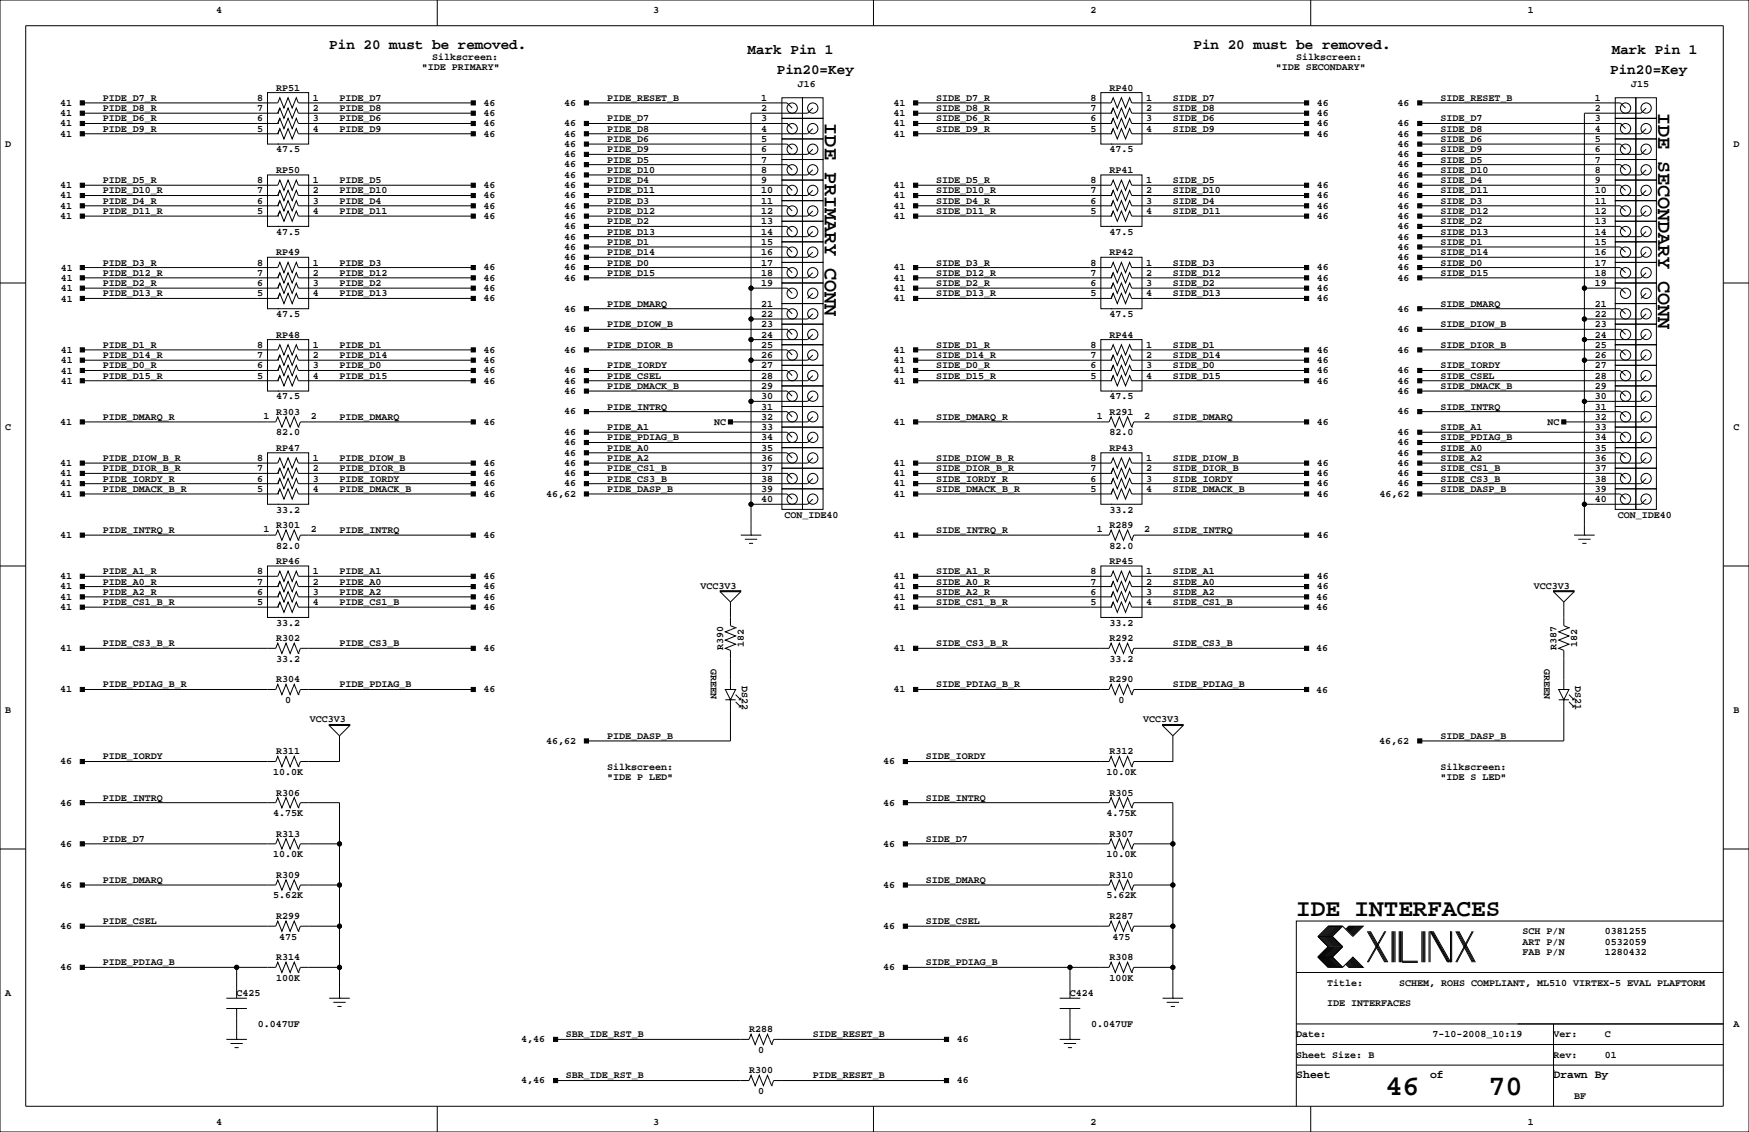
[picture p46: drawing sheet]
<svg xmlns="http://www.w3.org/2000/svg" width="432mm" height="279mm" viewBox="0 0 432 279" stroke-linecap="round" stroke-linejoin="round" font-family="sans-serif">
<defs><g id="words">
<g font-size="7.1">
<text x="342.1" y="270.3">46</text>
<text x="367.5" y="270.3">70</text>
</g>
<text font-size="6" x="320" y="226.1">IDE INTERFACES</text>
<g font-size="4.9">
<text x="409.4" y="27.9" transform="rotate(90 409.4 27.9)">IDE SECONDARY CONN</text>
<text x="203.7" y="30.5" transform="rotate(90 203.7 30.5)">IDE PRIMARY CONN</text>
</g>
<g font-size="3.5">
<text x="81.3" y="12">Pin 20 must be removed.</text>
<text x="294.6" y="12">Pin 20 must be removed.</text>
<text x="184.6" y="13.2">Mark Pin 1</text>
<text x="397.9" y="13.2">Mark Pin 1</text>
<text x="191.8" y="18.3">Pin20=Key</text>
<text x="397.5" y="18.3">Pin20=Key</text>
</g>
<g font-size="2.8">
<text x="320" y="266.1">Sheet</text>
<text x="353.1" y="266.1">of</text>
<text x="383.5" y="266.1">Drawn By</text>
</g>
<g font-size="2.5">
<text x="53.3" y="3.3">4</text>
<text x="161.3" y="3.3">3</text>
<text x="269.2" y="3.3">2</text>
<text x="377.2" y="3.3">1</text>
<text x="104.1" y="17.3">&quot;IDE PRIMARY&quot;</text>
<text x="106.7" y="14.7">Silkscreen:</text>
<text x="315" y="17.3">&quot;IDE SECONDARY&quot;</text>
<text x="320" y="14.7">Silkscreen:</text>
<text x="68.2" y="22.4">RP51</text>
<text x="197" y="21.6">J16</text>
<text x="273.9" y="22.4">RP40</text>
<text x="402.7" y="21.6">J15</text>
<text x="14.8" y="28.6">41</text>
<text x="14.8" y="26.1">41</text>
<text x="25.4" y="30">PIDE_D6_R</text>
<text x="25.4" y="27.4">PIDE_D8_R</text>
<text x="25.4" y="24.9">PIDE_D7_R</text>
<text x="63.5" y="24.9">8</text>
<text x="63.5" y="27.4">7</text>
<text x="63.5" y="30">6</text>
<text x="77.3" y="24.9">1</text>
<text x="77.3" y="27.4">2</text>
<text x="77.3" y="30">3</text>
<text x="83.8" y="30">PIDE_D6</text>
<text x="83.8" y="27.4">PIDE_D8</text>
<text x="83.8" y="24.9">PIDE_D7</text>
<text x="119.4" y="28.6">46</text>
<text x="119.4" y="26.1">46</text>
<text x="139.3" y="26.1">46</text>
<text x="149.9" y="24.9">PIDE_RESET_B</text>
<text x="149.9" y="30">PIDE_D7</text>
<text x="188" y="27.4">2</text>
<text x="188" y="24.9">1</text>
<text x="188" y="30">3</text>
<text x="220.6" y="28.6">41</text>
<text x="220.6" y="26.1">41</text>
<text x="231.1" y="30">SIDE_D6_R</text>
<text x="231.1" y="27.4">SIDE_D8_R</text>
<text x="231.1" y="24.9">SIDE_D7_R</text>
<text x="269.2" y="24.9">8</text>
<text x="269.2" y="27.4">7</text>
<text x="269.2" y="30">6</text>
<text x="283" y="24.9">1</text>
<text x="283" y="27.4">2</text>
<text x="283" y="30">3</text>
<text x="289.6" y="30">SIDE_D6</text>
<text x="289.6" y="27.4">SIDE_D8</text>
<text x="289.6" y="24.9">SIDE_D7</text>
<text x="325.1" y="28.6">46</text>
<text x="325.1" y="26.1">46</text>
<text x="345" y="26.1">46</text>
<text x="355.6" y="24.9">SIDE_RESET_B</text>
<text x="355.6" y="30">SIDE_D7</text>
<text x="393.7" y="27.4">2</text>
<text x="393.7" y="24.9">1</text>
<text x="393.7" y="30">3</text>
<text x="14.8" y="33.7">41</text>
<text x="14.8" y="31.2">41</text>
<text x="25.4" y="32.5">PIDE_D9_R</text>
<text x="63.5" y="32.5">5</text>
<text x="77.3" y="32.5">4</text>
<text x="83.8" y="32.5">PIDE_D9</text>
<text x="119.4" y="33.7">46</text>
<text x="119.4" y="31.2">46</text>
<text x="139.3" y="33.7">46</text>
<text x="139.3" y="31.2">46</text>
<text x="149.9" y="32.5">PIDE_D8</text>
<text x="149.9" y="35.1">PIDE_D6</text>
<text x="188" y="32.5">4</text>
<text x="188" y="35.1">5</text>
<text x="220.6" y="33.7">41</text>
<text x="220.6" y="31.2">41</text>
<text x="231.1" y="32.5">SIDE_D9_R</text>
<text x="269.2" y="32.5">5</text>
<text x="283" y="32.5">4</text>
<text x="289.6" y="32.5">SIDE_D9</text>
<text x="325.1" y="33.7">46</text>
<text x="325.1" y="31.2">46</text>
<text x="345" y="33.7">46</text>
<text x="345" y="31.2">46</text>
<text x="355.6" y="32.5">SIDE_D8</text>
<text x="355.6" y="35.1">SIDE_D6</text>
<text x="393.7" y="32.5">4</text>
<text x="393.7" y="35.1">5</text>
<text x="1.3" y="36.3">D</text>
<text x="68.2" y="37.6">47.5</text>
<text x="139.3" y="38.8">46</text>
<text x="139.3" y="36.3">46</text>
<text x="139.3" y="41.3">46</text>
<text x="149.9" y="37.6">PIDE_D9</text>
<text x="149.9" y="40.1">PIDE_D5</text>
<text x="188" y="37.6">6</text>
<text x="188" y="40.1">7</text>
<text x="273.9" y="37.6">47.5</text>
<text x="345" y="38.8">46</text>
<text x="345" y="36.3">46</text>
<text x="345" y="41.3">46</text>
<text x="355.6" y="37.6">SIDE_D9</text>
<text x="355.6" y="40.1">SIDE_D5</text>
<text x="393.7" y="37.6">6</text>
<text x="393.7" y="40.1">7</text>
<text x="428" y="36.3">D</text>
<text x="14.8" y="46.4">41</text>
<text x="25.4" y="47.8">PIDE_D10_R</text>
<text x="25.4" y="45.2">PIDE_D5_R</text>
<text x="63.5" y="45.2">8</text>
<text x="63.5" y="47.8">7</text>
<text x="68.2" y="42.7">RP50</text>
<text x="77.3" y="45.2">1</text>
<text x="77.3" y="47.8">2</text>
<text x="83.8" y="45.2">PIDE_D5</text>
<text x="83.8" y="47.8">PIDE_D10</text>
<text x="119.4" y="46.4">46</text>
<text x="139.3" y="46.4">46</text>
<text x="139.3" y="43.9">46</text>
<text x="149.9" y="45.2">PIDE_D4</text>
<text x="149.9" y="47.8">PIDE_D11</text>
<text x="149.9" y="42.7">PIDE_D10</text>
<text x="188" y="42.7">8</text>
<text x="188" y="45.2">9</text>
<text x="188" y="47.8">10</text>
<text x="220.6" y="46.4">41</text>
<text x="231.1" y="47.8">SIDE_D10_R</text>
<text x="231.1" y="45.2">SIDE_D5_R</text>
<text x="269.2" y="45.2">8</text>
<text x="269.2" y="47.8">7</text>
<text x="273.9" y="42.7">RP41</text>
<text x="283" y="45.2">1</text>
<text x="283" y="47.8">2</text>
<text x="289.6" y="45.2">SIDE_D5</text>
<text x="289.6" y="47.8">SIDE_D10</text>
<text x="325.1" y="46.4">46</text>
<text x="345" y="46.4">46</text>
<text x="345" y="43.9">46</text>
<text x="355.6" y="45.2">SIDE_D4</text>
<text x="355.6" y="47.8">SIDE_D11</text>
<text x="355.6" y="42.7">SIDE_D10</text>
<text x="393.7" y="42.7">8</text>
<text x="393.7" y="45.2">9</text>
<text x="393.7" y="47.8">10</text>
<text x="14.8" y="49">41</text>
<text x="14.8" y="51.5">41</text>
<text x="25.4" y="52.8">PIDE_D11_R</text>
<text x="25.4" y="50.3">PIDE_D4_R</text>
<text x="63.5" y="50.3">6</text>
<text x="63.5" y="52.8">5</text>
<text x="77.3" y="50.3">3</text>
<text x="77.3" y="52.8">4</text>
<text x="83.8" y="52.8">PIDE_D11</text>
<text x="83.8" y="50.3">PIDE_D4</text>
<text x="119.4" y="49">46</text>
<text x="119.4" y="51.5">46</text>
<text x="139.3" y="51.5">46</text>
<text x="139.3" y="49">46</text>
<text x="149.9" y="52.8">PIDE_D12</text>
<text x="149.9" y="50.3">PIDE_D3</text>
<text x="188" y="52.8">12</text>
<text x="188" y="50.3">11</text>
<text x="220.6" y="51.5">41</text>
<text x="220.6" y="49">41</text>
<text x="231.1" y="50.3">SIDE_D4_R</text>
<text x="231.1" y="52.8">SIDE_D11_R</text>
<text x="269.2" y="50.3">6</text>
<text x="269.2" y="52.8">5</text>
<text x="283" y="50.3">3</text>
<text x="283" y="52.8">4</text>
<text x="289.6" y="52.8">SIDE_D11</text>
<text x="289.6" y="50.3">SIDE_D4</text>
<text x="325.1" y="49">46</text>
<text x="325.1" y="51.5">46</text>
<text x="345" y="51.5">46</text>
<text x="345" y="49">46</text>
<text x="355.6" y="52.8">SIDE_D12</text>
<text x="355.6" y="50.3">SIDE_D3</text>
<text x="393.7" y="52.8">12</text>
<text x="393.7" y="50.3">11</text>
<text x="14.8" y="54">41</text>
<text x="68.2" y="57.9">47.5</text>
<text x="119.4" y="54">46</text>
<text x="139.3" y="54">46</text>
<text x="139.3" y="59.1">46</text>
<text x="139.3" y="56.6">46</text>
<text x="149.9" y="57.9">PIDE_D13</text>
<text x="149.9" y="55.4">PIDE_D2</text>
<text x="188" y="57.9">14</text>
<text x="188" y="55.4">13</text>
<text x="220.6" y="54">41</text>
<text x="273.9" y="57.9">47.5</text>
<text x="325.1" y="54">46</text>
<text x="345" y="54">46</text>
<text x="345" y="59.1">46</text>
<text x="345" y="56.6">46</text>
<text x="355.6" y="57.9">SIDE_D13</text>
<text x="355.6" y="55.4">SIDE_D2</text>
<text x="393.7" y="57.9">14</text>
<text x="393.7" y="55.4">13</text>
<text x="25.4" y="65.5">PIDE_D3_R</text>
<text x="63.5" y="65.5">8</text>
<text x="68.2" y="63">RP49</text>
<text x="77.3" y="65.5">1</text>
<text x="83.8" y="65.5">PIDE_D3</text>
<text x="139.3" y="64.2">46</text>
<text x="139.3" y="61.7">46</text>
<text x="149.9" y="65.5">PIDE_D0</text>
<text x="149.9" y="63">PIDE_D14</text>
<text x="149.9" y="60.5">PIDE_D1</text>
<text x="188" y="65.5">17</text>
<text x="188" y="63">16</text>
<text x="188" y="60.5">15</text>
<text x="231.1" y="65.5">SIDE_D3_R</text>
<text x="269.2" y="65.5">8</text>
<text x="273.9" y="63">RP42</text>
<text x="283" y="65.5">1</text>
<text x="289.6" y="65.5">SIDE_D3</text>
<text x="345" y="64.2">46</text>
<text x="345" y="61.7">46</text>
<text x="355.6" y="65.5">SIDE_D0</text>
<text x="355.6" y="63">SIDE_D14</text>
<text x="355.6" y="60.5">SIDE_D1</text>
<text x="393.7" y="65.5">17</text>
<text x="393.7" y="63">16</text>
<text x="393.7" y="60.5">15</text>
<text x="15" y="69.3">41</text>
<text x="15" y="66.8">41</text>
<text x="15" y="71.9">41</text>
<text x="25.4" y="68.1">PIDE_D12_R</text>
<text x="25.4" y="70.6">PIDE_D2_R</text>
<text x="63.5" y="68.1">7</text>
<text x="63.5" y="70.6">6</text>
<text x="77.3" y="68.1">2</text>
<text x="77.3" y="70.6">3</text>
<text x="83.8" y="68.1">PIDE_D12</text>
<text x="83.8" y="70.6">PIDE_D2</text>
<text x="119.4" y="69.3">46</text>
<text x="119.4" y="66.7">46</text>
<text x="119.4" y="71.8">46</text>
<text x="139.3" y="69.3">46</text>
<text x="139.3" y="66.7">46</text>
<text x="149.9" y="68.1">PIDE_D15</text>
<text x="188" y="70.6">19</text>
<text x="188" y="68.1">18</text>
<text x="220.6" y="69.3">41</text>
<text x="220.6" y="66.7">41</text>
<text x="220.6" y="71.8">41</text>
<text x="231.1" y="68.1">SIDE_D12_R</text>
<text x="231.1" y="70.6">SIDE_D2_R</text>
<text x="269.2" y="68.1">7</text>
<text x="269.2" y="70.6">6</text>
<text x="283" y="68.1">2</text>
<text x="283" y="70.6">3</text>
<text x="289.6" y="68.1">SIDE_D12</text>
<text x="289.6" y="70.6">SIDE_D2</text>
<text x="325.1" y="69.3">46</text>
<text x="325.1" y="66.7">46</text>
<text x="325.1" y="71.8">46</text>
<text x="345" y="69.3">46</text>
<text x="345" y="66.7">46</text>
<text x="355.6" y="68.1">SIDE_D15</text>
<text x="393.7" y="70.6">19</text>
<text x="393.7" y="68.1">18</text>
<text x="15" y="74.4">41</text>
<text x="25.4" y="73.2">PIDE_D13_R</text>
<text x="63.5" y="73.2">5</text>
<text x="77.3" y="73.2">4</text>
<text x="83.8" y="73.2">PIDE_D13</text>
<text x="119.4" y="74.4">46</text>
<text x="139.3" y="76.9">46</text>
<text x="149.9" y="75.7">PIDE_DMARQ</text>
<text x="188" y="75.7">21</text>
<text x="220.6" y="74.4">41</text>
<text x="231.1" y="73.2">SIDE_D13_R</text>
<text x="269.2" y="73.2">5</text>
<text x="283" y="73.2">4</text>
<text x="289.6" y="73.2">SIDE_D13</text>
<text x="325.1" y="74.4">46</text>
<text x="345" y="76.9">46</text>
<text x="355.6" y="75.7">SIDE_DMARQ</text>
<text x="393.7" y="75.7">21</text>
<text x="68.2" y="78.2">47.5</text>
<text x="68.2" y="83.3">RP48</text>
<text x="139.3" y="82">46</text>
<text x="149.9" y="80.8">PIDE_DIOW_B</text>
<text x="188" y="78.2">22</text>
<text x="188" y="80.8">23</text>
<text x="188" y="83.3">24</text>
<text x="273.9" y="83.3">RP44</text>
<text x="273.9" y="78.2">47.5</text>
<text x="345" y="82">46</text>
<text x="355.6" y="80.8">SIDE_DIOW_B</text>
<text x="393.7" y="78.2">22</text>
<text x="393.7" y="80.8">23</text>
<text x="393.7" y="83.3">24</text>
<text x="15" y="89.7">41</text>
<text x="15" y="87.1">41</text>
<text x="25.4" y="88.4">PIDE_D14_R</text>
<text x="25.4" y="85.9">PIDE_D1_R</text>
<text x="63.5" y="85.9">8</text>
<text x="63.5" y="88.4">7</text>
<text x="77.3" y="85.9">1</text>
<text x="77.3" y="88.4">2</text>
<text x="83.8" y="88.4">PIDE_D14</text>
<text x="83.8" y="85.9">PIDE_D1</text>
<text x="119.4" y="89.6">46</text>
<text x="119.4" y="87.1">46</text>
<text x="139.3" y="87.1">46</text>
<text x="149.9" y="85.9">PIDE_DIOR_B</text>
<text x="188" y="85.9">25</text>
<text x="188" y="88.4">26</text>
<text x="220.6" y="89.6">41</text>
<text x="220.6" y="87.1">41</text>
<text x="231.1" y="88.4">SIDE_D14_R</text>
<text x="231.1" y="85.9">SIDE_D1_R</text>
<text x="269.2" y="85.9">8</text>
<text x="269.2" y="88.4">7</text>
<text x="283" y="85.9">1</text>
<text x="283" y="88.4">2</text>
<text x="289.6" y="88.4">SIDE_D14</text>
<text x="289.6" y="85.9">SIDE_D1</text>
<text x="325.1" y="89.6">46</text>
<text x="325.1" y="87.1">46</text>
<text x="345" y="87.1">46</text>
<text x="355.6" y="85.9">SIDE_DIOR_B</text>
<text x="393.7" y="85.9">25</text>
<text x="393.7" y="88.4">26</text>
<text x="15" y="94.7">41</text>
<text x="15" y="92.2">41</text>
<text x="25.4" y="93.5">PIDE_D15_R</text>
<text x="25.4" y="90.9">PIDE_D0_R</text>
<text x="63.5" y="90.9">6</text>
<text x="63.5" y="93.5">5</text>
<text x="77.3" y="90.9">3</text>
<text x="77.3" y="93.5">4</text>
<text x="83.8" y="90.9">PIDE_D0</text>
<text x="83.8" y="93.5">PIDE_D15</text>
<text x="119.4" y="92.1">46</text>
<text x="119.4" y="94.7">46</text>
<text x="139.3" y="94.7">46</text>
<text x="139.3" y="92.1">46</text>
<text x="149.9" y="93.5">PIDE_CSEL</text>
<text x="149.9" y="90.9">PIDE_IORDY</text>
<text x="188" y="93.5">28</text>
<text x="188" y="90.9">27</text>
<text x="220.6" y="94.7">41</text>
<text x="220.6" y="92.1">41</text>
<text x="231.1" y="93.5">SIDE_D15_R</text>
<text x="231.1" y="90.9">SIDE_D0_R</text>
<text x="269.2" y="90.9">6</text>
<text x="269.2" y="93.5">5</text>
<text x="283" y="90.9">3</text>
<text x="283" y="93.5">4</text>
<text x="289.6" y="90.9">SIDE_D0</text>
<text x="289.6" y="93.5">SIDE_D15</text>
<text x="325.1" y="92.1">46</text>
<text x="325.1" y="94.7">46</text>
<text x="345" y="94.7">46</text>
<text x="345" y="92.1">46</text>
<text x="355.6" y="93.5">SIDE_CSEL</text>
<text x="355.6" y="90.9">SIDE_IORDY</text>
<text x="393.7" y="93.5">28</text>
<text x="393.7" y="90.9">27</text>
<text x="68.2" y="98.6">47.5</text>
<text x="139.3" y="97.2">46</text>
<text x="149.9" y="101.1">PIDE_INTRQ</text>
<text x="149.9" y="96">PIDE_DMACK_B</text>
<text x="188" y="96">29</text>
<text x="188" y="98.6">30</text>
<text x="188" y="101.1">31</text>
<text x="273.9" y="98.6">47.5</text>
<text x="345" y="97.2">46</text>
<text x="355.6" y="101.1">SIDE_INTRQ</text>
<text x="355.6" y="96">SIDE_DMACK_B</text>
<text x="393.7" y="96">29</text>
<text x="393.7" y="98.6">30</text>
<text x="393.7" y="101.1">31</text>
<text x="1.3" y="106.2">C</text>
<text x="14.8" y="104.8">41</text>
<text x="25.4" y="103.6">PIDE_DMARQ_R</text>
<text x="65.1" y="103.4">1</text>
<text x="68.2" y="102.4">R303</text>
<text x="68.2" y="107.4">82.0</text>
<text x="76.7" y="103.4">2</text>
<text x="83.8" y="103.6">PIDE_DMARQ</text>
<text x="119.4" y="104.8">46</text>
<text x="139.3" y="102.3">46</text>
<text x="139.3" y="107.4">46</text>
<text x="149.9" y="106.2">PIDE_A1</text>
<text x="176.3" y="104.8">NC</text>
<text x="188" y="103.6">32</text>
<text x="188" y="106.2">33</text>
<text x="220.6" y="104.8">41</text>
<text x="231.1" y="103.6">SIDE_DMARQ_R</text>
<text x="270.8" y="103.4">1</text>
<text x="273.9" y="102.4">R291</text>
<text x="273.9" y="107.4">82.0</text>
<text x="282.4" y="103.4">2</text>
<text x="289.6" y="103.6">SIDE_DMARQ</text>
<text x="325.1" y="104.8">46</text>
<text x="345" y="102.3">46</text>
<text x="345" y="107.4">46</text>
<text x="355.6" y="106.2">SIDE_A1</text>
<text x="382.1" y="104.8">NC</text>
<text x="393.7" y="103.6">32</text>
<text x="393.7" y="106.2">33</text>
<text x="428" y="106.2">C</text>
<text x="25.4" y="113.8">PIDE_DIOW_B_R</text>
<text x="63.5" y="113.8">8</text>
<text x="68.2" y="111.3">RP47</text>
<text x="77.3" y="113.8">1</text>
<text x="83.8" y="113.8">PIDE_DIOW_B</text>
<text x="139.3" y="109.9">46</text>
<text x="139.3" y="112.5">46</text>
<text x="149.9" y="108.7">PIDE_PDIAG_B</text>
<text x="149.9" y="111.3">PIDE_A0</text>
<text x="149.9" y="113.8">PIDE_A2</text>
<text x="188" y="108.7">34</text>
<text x="188" y="111.3">35</text>
<text x="188" y="113.8">36</text>
<text x="231.1" y="113.8">SIDE_DIOW_B_R</text>
<text x="269.2" y="113.8">8</text>
<text x="273.9" y="111.3">RP43</text>
<text x="283" y="113.8">1</text>
<text x="289.6" y="113.8">SIDE_DIOW_B</text>
<text x="345" y="109.9">46</text>
<text x="345" y="112.5">46</text>
<text x="355.6" y="113.8">SIDE_A2</text>
<text x="355.6" y="108.7">SIDE_PDIAG_B</text>
<text x="355.6" y="111.3">SIDE_A0</text>
<text x="393.7" y="108.7">34</text>
<text x="393.7" y="111.3">35</text>
<text x="393.7" y="113.8">36</text>
<text x="14.8" y="115">41</text>
<text x="14.8" y="117.5">41</text>
<text x="25.4" y="116.3">PIDE_DIOR_B_R</text>
<text x="25.4" y="118.9">PIDE_IORDY_R</text>
<text x="63.5" y="116.3">7</text>
<text x="63.5" y="118.9">6</text>
<text x="77.3" y="116.3">2</text>
<text x="77.3" y="118.9">3</text>
<text x="83.8" y="118.9">PIDE_IORDY</text>
<text x="83.8" y="116.3">PIDE_DIOR_B</text>
<text x="119.4" y="115">46</text>
<text x="119.4" y="117.5">46</text>
<text x="139.3" y="117.5">46</text>
<text x="139.3" y="115">46</text>
<text x="149.9" y="118.9">PIDE_CS3_B</text>
<text x="149.9" y="116.3">PIDE_CS1_B</text>
<text x="188" y="116.3">37</text>
<text x="188" y="118.9">38</text>
<text x="220.6" y="115">41</text>
<text x="220.6" y="117.5">41</text>
<text x="231.1" y="116.3">SIDE_DIOR_B_R</text>
<text x="231.1" y="118.9">SIDE_IORDY_R</text>
<text x="269.2" y="116.3">7</text>
<text x="269.2" y="118.9">6</text>
<text x="283" y="116.3">2</text>
<text x="283" y="118.9">3</text>
<text x="289.6" y="118.9">SIDE_IORDY</text>
<text x="289.6" y="116.3">SIDE_DIOR_B</text>
<text x="325.1" y="115">46</text>
<text x="325.1" y="117.5">46</text>
<text x="345" y="115">46</text>
<text x="345" y="117.5">46</text>
<text x="355.6" y="118.9">SIDE_CS3_B</text>
<text x="355.6" y="116.3">SIDE_CS1_B</text>
<text x="393.7" y="116.3">37</text>
<text x="393.7" y="118.9">38</text>
<text x="14.8" y="122.6">41</text>
<text x="14.8" y="120.1">41</text>
<text x="25.4" y="121.4">PIDE_DMACK_B_R</text>
<text x="63.5" y="121.4">5</text>
<text x="77.3" y="121.4">4</text>
<text x="83.8" y="121.4">PIDE_DMACK_B</text>
<text x="119.4" y="122.6">46</text>
<text x="119.4" y="120.1">46</text>
<text x="134.8" y="122.6">46,62</text>
<text x="139.3" y="120.1">46</text>
<text x="149.9" y="121.4">PIDE_DASP_B</text>
<text x="188" y="121.4">39</text>
<text x="188" y="124">40</text>
<text x="220.6" y="120.1">41</text>
<text x="220.6" y="122.6">41</text>
<text x="231.1" y="121.4">SIDE_DMACK_B_R</text>
<text x="269.2" y="121.4">5</text>
<text x="283" y="121.4">4</text>
<text x="289.6" y="121.4">SIDE_DMACK_B</text>
<text x="325.1" y="120.1">46</text>
<text x="325.1" y="122.6">46</text>
<text x="340.6" y="122.6">46,62</text>
<text x="345" y="120.1">46</text>
<text x="355.6" y="121.4">SIDE_DASP_B</text>
<text x="393.7" y="121.4">39</text>
<text x="393.7" y="124">40</text>
<text x="25.4" y="131.6">PIDE_INTRQ_R</text>
<text x="65.1" y="131.3">1</text>
<text x="68.2" y="126.5">33.2</text>
<text x="68.2" y="130.3">R301</text>
<text x="76.7" y="131.3">2</text>
<text x="83.8" y="131.6">PIDE_INTRQ</text>
<text x="193.7" y="127.8">CON_IDE40</text>
<text x="231.1" y="131.6">SIDE_INTRQ_R</text>
<text x="270.8" y="131.3">1</text>
<text x="273.9" y="130.3">R289</text>
<text x="273.9" y="126.5">33.2</text>
<text x="282.4" y="131.3">2</text>
<text x="289.6" y="131.6">SIDE_INTRQ</text>
<text x="399.4" y="127.8">CON_IDE40</text>
<text x="14.8" y="132.8">41</text>
<text x="68.2" y="135.4">82.0</text>
<text x="119.4" y="132.8">46</text>
<text x="220.6" y="132.8">41</text>
<text x="273.9" y="135.4">82.0</text>
<text x="325.1" y="132.8">46</text>
<text x="14.8" y="142.9">41</text>
<text x="25.4" y="141.7">PIDE_A1_R</text>
<text x="63.5" y="141.7">8</text>
<text x="68.2" y="139.2">RP46</text>
<text x="77.3" y="141.7">1</text>
<text x="83.8" y="141.7">PIDE_A1</text>
<text x="119.4" y="142.9">46</text>
<text x="220.6" y="142.9">41</text>
<text x="231.1" y="141.7">SIDE_A1_R</text>
<text x="269.2" y="141.7">8</text>
<text x="273.9" y="139.2">RP45</text>
<text x="283" y="141.7">1</text>
<text x="289.6" y="141.7">SIDE_A1</text>
<text x="325.1" y="142.9">46</text>
<text x="14.8" y="148">41</text>
<text x="14.8" y="145.5">41</text>
<text x="25.4" y="146.8">PIDE_A2_R</text>
<text x="25.4" y="144.3">PIDE_A0_R</text>
<text x="25.4" y="149.4">PIDE_CS1_B_R</text>
<text x="63.5" y="144.3">7</text>
<text x="63.5" y="146.8">6</text>
<text x="63.5" y="149.4">5</text>
<text x="77.3" y="144.3">2</text>
<text x="77.3" y="146.8">3</text>
<text x="77.3" y="149.4">4</text>
<text x="83.8" y="149.4">PIDE_CS1_B</text>
<text x="83.8" y="146.8">PIDE_A2</text>
<text x="83.8" y="144.3">PIDE_A0</text>
<text x="119.4" y="148">46</text>
<text x="119.4" y="145.5">46</text>
<text x="173" y="145.3">VCC3V3</text>
<text x="220.6" y="145.5">41</text>
<text x="220.6" y="148">41</text>
<text x="231.1" y="144.3">SIDE_A0_R</text>
<text x="231.1" y="149.4">SIDE_CS1_B_R</text>
<text x="231.1" y="146.8">SIDE_A2_R</text>
<text x="269.2" y="144.3">7</text>
<text x="269.2" y="146.8">6</text>
<text x="269.2" y="149.4">5</text>
<text x="283" y="144.3">2</text>
<text x="283" y="146.8">3</text>
<text x="283" y="149.4">4</text>
<text x="289.6" y="149.4">SIDE_CS1_B</text>
<text x="289.6" y="146.8">SIDE_A2</text>
<text x="289.6" y="144.3">SIDE_A0</text>
<text x="324.9" y="148.1">46</text>
<text x="325.1" y="145.5">46</text>
<text x="378.7" y="145.3">VCC3V3</text>
<text x="14.8" y="150.6">41</text>
<text x="68.2" y="154.4">33.2</text>
<text x="119.4" y="150.6">46</text>
<text x="220.6" y="150.6">41</text>
<text x="273.9" y="154.4">33.2</text>
<text x="324.9" y="150.6">46</text>
<text x="14.8" y="160.7">41</text>
<text x="25.4" y="159.5">PIDE_CS3_B_R</text>
<text x="68.2" y="158.2">R302</text>
<text x="83.8" y="159.5">PIDE_CS3_B</text>
<text x="119.4" y="160.7">46</text>
<text x="178.6" y="160.4" transform="rotate(-90 178.6 160.4)">R390</text>
<text x="183.6" y="159.7" transform="rotate(-90 183.6 159.7)">182</text>
<text x="220.6" y="160.7">41</text>
<text x="231.1" y="159.5">SIDE_CS3_B_R</text>
<text x="273.9" y="158.2">R292</text>
<text x="289.6" y="159.5">SIDE_CS3_B</text>
<text x="324.9" y="160.8">46</text>
<text x="384.3" y="160.4" transform="rotate(-90 384.3 160.4)">R387</text>
<text x="389.4" y="159.7" transform="rotate(-90 389.4 159.7)">182</text>
<text x="68.2" y="163.3">33.2</text>
<text x="175.5" y="165.1" transform="rotate(90 175.5 165.1)">GREEN</text>
<text x="273.9" y="163.3">33.2</text>
<text x="381.2" y="165.1" transform="rotate(90 381.2 165.1)">GREEN</text>
<text x="14.8" y="170.9">41</text>
<text x="25.4" y="169.7">PIDE_PDIAG_B_R</text>
<text x="68.2" y="168.4">R304</text>
<text x="70.4" y="173.5">0</text>
<text x="83.8" y="169.7">PIDE_PDIAG_B</text>
<text x="119.4" y="170.9">46</text>
<text x="183.1" y="169.3" transform="rotate(90 183.1 169.3)">DS22</text>
<text x="220.6" y="170.9">41</text>
<text x="231.1" y="169.7">SIDE_PDIAG_B_R</text>
<text x="273.9" y="168.4">R290</text>
<text x="276.1" y="173.5">0</text>
<text x="289.6" y="169.7">SIDE_PDIAG_B</text>
<text x="324.9" y="170.9">46</text>
<text x="388.8" y="169.3" transform="rotate(90 388.8 169.3)">DS21</text>
<text x="1.3" y="176">B</text>
<text x="76.5" y="178.3">VCC3V3</text>
<text x="282.2" y="178.3">VCC3V3</text>
<text x="428" y="176">B</text>
<text x="134.8" y="183.6">46,62</text>
<text x="149.9" y="182.4">PIDE_DASP_B</text>
<text x="340.5" y="183.6">46,62</text>
<text x="355.6" y="182.4">SIDE_DASP_B</text>
<text x="14.8" y="188.7">46</text>
<text x="25.4" y="187.5">PIDE_IORDY</text>
<text x="67.4" y="191.3">10.0K</text>
<text x="68.2" y="186.2">R311</text>
<text x="149.9" y="190">Silkscreen:</text>
<text x="218" y="188.7">46</text>
<text x="228.6" y="187.5">SIDE_IORDY</text>
<text x="273.2" y="191.3">10.0K</text>
<text x="273.9" y="186.2">R312</text>
<text x="355.6" y="190">Silkscreen:</text>
<text x="25.4" y="197.6">PIDE_INTRQ</text>
<text x="68.2" y="196.3">R306</text>
<text x="149.9" y="192.5">&quot;IDE P LED&quot;</text>
<text x="228.6" y="197.6">SIDE_INTRQ</text>
<text x="273.9" y="196.3">R305</text>
<text x="355.6" y="192.5">&quot;IDE S LED&quot;</text>
<text x="14.8" y="198.8">46</text>
<text x="67.4" y="201.4">4.75K</text>
<text x="218" y="198.8">46</text>
<text x="273.2" y="201.4">4.75K</text>
<text x="14.8" y="209">46</text>
<text x="25.4" y="207.8">PIDE_D7</text>
<text x="68.2" y="206.5">R313</text>
<text x="218" y="209">46</text>
<text x="228.6" y="207.8">SIDE_D7</text>
<text x="273.9" y="206.5">R307</text>
<text x="67.4" y="211.6">10.0K</text>
<text x="273.2" y="211.6">10.0K</text>
<text x="14.8" y="219.1">46</text>
<text x="25.4" y="217.9">PIDE_DMARQ</text>
<text x="67.4" y="221.7">5.62K</text>
<text x="68.2" y="216.7">R309</text>
<text x="218" y="219.1">46</text>
<text x="228.6" y="217.9">SIDE_DMARQ</text>
<text x="273.2" y="221.7">5.62K</text>
<text x="273.9" y="216.7">R310</text>
<text x="68.2" y="226.8">R299</text>
<text x="273.9" y="226.8">R287</text>
<text x="14.8" y="229.3">46</text>
<text x="25.4" y="228.1">PIDE_CSEL</text>
<text x="68.9" y="231.9">475</text>
<text x="218" y="229.3">46</text>
<text x="228.6" y="228.1">SIDE_CSEL</text>
<text x="274.6" y="231.9">475</text>
<text x="375.9" y="230.6">SCH P/N</text>
<text x="375.9" y="233.2">ART P/N</text>
<text x="396.2" y="230.6">0381255</text>
<text x="396.2" y="233.2">0532059</text>
<text x="14.8" y="239.5">46</text>
<text x="25.4" y="238.3">PIDE_PDIAG_B</text>
<text x="68.2" y="237">R314</text>
<text x="218" y="239.5">46</text>
<text x="228.6" y="238.3">SIDE_PDIAG_B</text>
<text x="273.9" y="237">R308</text>
<text x="375.9" y="235.7">FAB P/N</text>
<text x="396.2" y="235.7">1280432</text>
<text x="1.3" y="245.9">A</text>
<text x="58.4" y="245.8">C425</text>
<text x="68.2" y="242.1">100K</text>
<text x="264.2" y="245.8">C424</text>
<text x="273.9" y="242.1">100K</text>
<text x="327.7" y="243.3">Title:</text>
<text x="345.4" y="243.3">SCHEM, ROHS COMPLIANT, ML510 VIRTEX-5 EVAL PLAFTORM</text>
<text x="327.7" y="248.4">IDE INTERFACES</text>
<text x="63.6" y="253.4">0.047UF</text>
<text x="128.7" y="257.2">4,46</text>
<text x="139.7" y="256">SBR_IDE_RST_B</text>
<text x="185" y="254.8">R288</text>
<text x="200.7" y="256">SIDE_RESET_B</text>
<text x="236.2" y="257.2">46</text>
<text x="269.4" y="253.4">0.047UF</text>
<text x="320" y="256">Date:</text>
<text x="353.7" y="256">7-10-2008_10:19</text>
<text x="383.5" y="256">Ver:</text>
<text x="396.2" y="256">C</text>
<text x="428" y="253.5">A</text>
<text x="187.2" y="259.8">0</text>
<text x="320" y="261.1">Sheet Size: B</text>
<text x="383.5" y="261.1">Rev:</text>
<text x="396.2" y="261.1">01</text>
<text x="128.7" y="267.4">4,46</text>
<text x="139.7" y="266.2">SBR_IDE_RST_B</text>
<text x="185" y="264.9">R300</text>
<text x="200.7" y="266.2">PIDE_RESET_B</text>
<text x="236.2" y="267.4">46</text>
<text x="187.2" y="270">0</text>
<text x="388.6" y="271.3">BF</text>
<text x="53.3" y="277.6">4</text>
<text x="161.3" y="277.6">3</text>
<text x="269.2" y="277.6">2</text>
<text x="377.2" y="277.6">1</text>
</g>
</g></defs>
<g fill="none" stroke="#000" stroke-width=".25">
<path d="M0 0h431.8v279.4h-431.8zM6.3 6.3h419.1v266.7h-419zM107.9 0v6.3M215.6 0v6.3M323.6 0v6.3M20.3 25.4h48.3l.5-1.3 1 2.6 1-2.6 1 2.6 1.1-2.6 .5 1.3h43.1M20.3 27.9h48.3M20.3 30.5h48.3M20.3 33h48.3M66 22.9h10.2v12.7h-10.2zM68.6 27.9h.1M68.6 30.5h.1"/>
<path d="M68.6 33h.1M68.6 35.6h.1M68.6 33l.5-1.3 1 2.6 1-2.6 1 2.6 1.1-2.6 .5 1.3h43.1M68.6 27.9l.5-1.2 1 2.5 1-2.5 1 2.5 1.1-2.5 .5 1.2h43.1M68.6 30.5l.5-1.3 1 2.6 1-2.6 1 2.6 1.1-2.6 .5 1.3h43.1M69.1 26.7l-.5 1.2M69.1 29.2l-.5 1.3M69.1 31.7l-.5 1.3M144.8 25.4h49.5l1.3 1.3M144.8 30.5h49.5M144.8 35.6h49.5l1.3 1.2M193 39.4h5.1v5h-5.1z"/>
<path d="M193 29.2h5.1v5.1h-5.1zM193 34.3h5.1v5.1h-5.1zM193 24.1h5.1v5.1h-5.1zM194.3 30.5h.1M194.3 30.5l1.3 1.3M198.1 34.3h5.1v5.1h-5.1zM198.1 39.4h5.1v5h-5.1zM198.1 24.1h5.1v5.1h-5.1zM198.1 29.2h5.1v5.1h-5.1zM200.7 26.7l-1.3 1.2h-14v71.2M200.7 31.8l-1.3 1.2h-54.6M200.7 36.8l-1.3 1.3h-54.6"/>
<path d="M226.1 25.4h48.2l.5-1.3 1 2.6 1.1-2.6 1 2.6 1-2.6 .5 1.3h43.2M226.1 27.9h48.2M226.1 30.5h48.2M226.1 33h48.2M271.8 22.9h10.1v12.7h-10.1zM274.3 27.9h.1M274.3 30.5h.1M274.3 33h.1M274.3 35.6h.1M274.3 33l.5-1.3 1 2.6 1.1-2.6 1 2.6 1-2.6 .5 1.3h43.2M274.3 27.9l.5-1.2 1 2.5 1.1-2.5 1 2.5 1-2.5 .5 1.2h43.2M274.3 30.5l.5-1.3 1 2.6 1.1-2.6 1 2.6 1-2.6 .5 1.3h43.2"/>
<path d="M274.8 26.7l-.5 1.2M274.8 29.2l-.5 1.3M274.8 31.7l-.5 1.3M350.5 25.4h49.6l1.2 1.3M350.5 30.5h49.6M350.5 35.6h49.6l1.2 1.2M398.8 39.4h5.1v5h-5.1zM398.8 29.2h5.1v5.1h-5.1zM398.8 34.3h5.1v5.1h-5.1zM398.8 24.1h5.1v5.1h-5.1zM400 30.5h.1M400 30.5l1.3 1.3"/>
<path d="M403.9 34.3h5v5.1h-5zM403.9 39.4h5v5h-5zM403.9 24.1h5v5.1h-5zM403.9 29.2h5v5.1h-5zM406.4 26.7l-1.3 1.2h-13.9v50.8M406.4 31.8l-1.3 1.2h-54.6M406.4 36.8l-1.3 1.3h-54.6M20.3 45.7h48.3l.5-1.3 1 2.6 1-2.6 1 2.6 1.1-2.6 .5 1.3h43.1M20.3 50.8h48.3M20.3 53.3h48.3M20.3 48.3h48.3M66 43.2h10.2v12.7h-10.2z"/>
<path d="M68.6 48.3h.1M68.6 50.8h.1M68.6 53.3h.1M68.6 55.9h.1M68.6 53.3l.5-1.2 1 2.5 1-2.5 1 2.5 1.1-2.5 .5 1.2h43.1M68.6 48.3l.5-1.3 1 2.5 1-2.5 1 2.5 1.1-2.5 .5 1.3h43.1M68.6 50.8l.5-1.3 1 2.6 1-2.6 1 2.6 1.1-2.6 .5 1.3h43.1M69.1 47l-.5 1.3M69.1 49.5l-.5 1.3M69.1 52.1l-.5 1.2M144.8 50.8h49.5l1.3 1.3M144.8 45.7h49.5l1.3 1.3"/>
<path d="M144.8 40.6h49.5l1.3 1.3M144.8 55.9h49.5l1.3 1.3M193 59.7h5.1v5.1h-5.1zM193 54.6h5.1v5.1h-5.1zM193 49.5h5.1v5.1h-5.1zM193 44.4h5.1v5.1h-5.1zM198.1 59.7h5.1v5.1h-5.1zM198.1 44.4h5.1v5.1h-5.1zM198.1 54.6h5.1v5.1h-5.1zM198.1 49.5h5.1v5.1h-5.1zM200.7 52.1l-1.3 1.2h-54.6M200.7 47l-1.3 1.3h-54.6"/>
<path d="M200.7 41.9l-1.3 1.3h-54.6M200.7 57.2l-1.3 1.2h-54.6M226.1 45.7h48.2l.5-1.3 1 2.6 1.1-2.6 1 2.6 1-2.6 .5 1.3h43.2M226.1 50.8h48.2M226.1 53.3h48.2M226.1 48.3h48.2M271.8 43.2h10.1v12.7h-10.1zM274.3 48.3h.1M274.3 50.8h.1M274.3 53.3h.1M274.3 55.9h.1M274.3 53.3l.5-1.2 1 2.5 1.1-2.5 1 2.5 1-2.5 .5 1.2h43.2"/>
<path d="M274.3 48.3l.5-1.3 1 2.5 1.1-2.5 1 2.5 1-2.5 .5 1.3h43.2M274.3 50.8l.5-1.3 1 2.6 1.1-2.6 1 2.6 1-2.6 .5 1.3h43.2M274.8 47l-.5 1.3M274.8 49.5l-.5 1.3M274.8 52.1l-.5 1.2M350.5 50.8h49.6l1.2 1.3M350.5 45.7h49.6l1.2 1.3M350.5 40.6h49.6l1.2 1.3M350.5 55.9h49.6l1.2 1.3M398.8 59.7h5.1v5.1h-5.1zM398.8 54.6h5.1v5.1h-5.1zM398.8 49.5h5.1v5.1h-5.1z"/>
<path d="M398.8 44.4h5.1v5.1h-5.1zM403.9 59.7h5v5.1h-5zM403.9 44.4h5v5.1h-5zM403.9 54.6h5v5.1h-5zM403.9 49.5h5v5.1h-5zM406.4 52.1l-1.3 1.2h-54.6M406.4 47l-1.3 1.3h-54.6M406.4 41.9l-1.3 1.3h-54.6M406.4 57.2l-1.3 1.2h-54.6M0 69.8h6.3M20.3 66h48.3l.5-1.2 1 2.5 1-2.5 1 2.5 1.1-2.5 .5 1.2h43.1M20.3 71.1h48.3"/>
<path d="M20.3 73.7h48.3M20.3 68.6h48.3M66 63.5h10.2v12.7h-10.2zM68.6 68.6h.1M68.6 71.1h.1M68.6 73.7h.1M68.6 76.2h.1M68.6 73.7l.5-1.3 1 2.5 1-2.5 1 2.5 1.1-2.5 .5 1.3h43.1M68.6 68.6l.5-1.3 1 2.6 1-2.6 1 2.6 1.1-2.6 .5 1.3h43.1M68.6 71.1l.5-1.3 1 2.6 1-2.6 1 2.6 1.1-2.6 .5 1.3h43.1M69.1 67.3l-.5 1.3M69.1 69.8l-.5 1.3"/>
<path d="M69.1 72.4l-.5 1.3M144.8 66h49.5l1.3 1.3M144.8 76.2h49.5l1.3 1.3M144.8 61h49.5l1.3 1.2M185.4 71.1h8.9l1.3 1.3M193 74.9h5.1v5.1h-5.1zM193 64.8h5.1v5h-5.1zM193 69.8h5.1v5.1h-5.1zM198.1 74.9h5.1v5.1h-5.1zM198.1 69.8h5.1v5.1h-5.1zM198.1 64.8h5.1v5h-5.1zM200.7 67.3l-1.3 1.3h-54.6"/>
<path d="M200.7 77.5l-1.3 1.2h-14M200.7 62.2l-1.3 1.3h-54.6M200.7 72.4l-1.3 1.3M226.1 66h48.2l.5-1.2 1 2.5 1.1-2.5 1 2.5 1-2.5 .5 1.2h43.2M226.1 71.1h48.2M226.1 73.7h48.2M226.1 68.6h48.2M271.8 63.5h10.1v12.7h-10.1zM274.3 68.6h.1M274.3 71.1h.1M274.3 73.7h.1M274.3 76.2h.1"/>
<path d="M274.3 73.7l.5-1.3 1 2.5 1.1-2.5 1 2.5 1-2.5 .5 1.3h43.2M274.3 68.6l.5-1.3 1 2.6 1.1-2.6 1 2.6 1-2.6 .5 1.3h43.2M274.3 71.1l.5-1.3 1 2.6 1.1-2.6 1 2.6 1-2.6 .5 1.3h43.2M274.8 67.3l-.5 1.3M274.8 69.8l-.5 1.3M274.8 72.4l-.5 1.3M350.5 66h49.6l1.2 1.3M350.5 76.2h49.6l1.2 1.3M350.5 61h49.6l1.2 1.2M391.2 71.1h8.9l1.2 1.3M398.8 74.9h5.1v5.1h-5.1zM398.8 64.8h5.1v5h-5.1z"/>
<path d="M398.8 69.8h5.1v5.1h-5.1zM403.9 74.9h5v5.1h-5zM403.9 69.8h5v5.1h-5zM403.9 64.8h5v5h-5zM406.4 77.5l-1.3 1.2h-13.9v5.1M406.4 67.3l-1.3 1.3h-54.6M406.4 62.2l-1.3 1.3h-54.6M406.4 72.4l-1.3 1.3M425.4 69.8h6.4M20.3 86.4h48.3l.5-1.3 1 2.5 1-2.5 1 2.5 1.1-2.5 .5 1.3h43.1M20.3 88.9h48.3M20.3 94h48.3"/>
<path d="M20.3 91.4h48.3M66 83.8h10.2v12.7h-10.2zM68.6 88.9h.1M68.6 91.4h.1M68.6 94h.1M68.6 96.5h.1M68.6 94l.5-1.3 1 2.6 1-2.6 1 2.6 1.1-2.6 .5 1.3h43.1M68.6 88.9l.5-1.3 1 2.6 1-2.6 1 2.6 1.1-2.6 .5 1.3h43.1M68.6 91.4l.5-1.2 1 2.5 1-2.5 1 2.5 1.1-2.5 .5 1.2h43.1M69.1 87.6l-.5 1.3M69.1 90.2l-.5 1.2M69.1 92.7l-.5 1.3"/>
<path d="M144.8 86.4h49.5l1.3 1.2M144.8 91.4h49.5l1.3 1.3M144.8 81.3h49.5M144.8 96.5h49.5l1.3 1.3M193 80h5.1v5.1h-5.1zM193 85.1h5.1v5.1h-5.1zM193 90.2h5.1v5h-5.1zM193 95.2h5.1v5.1h-5.1zM194.3 81.3h.1M194.3 81.3l1.3 1.3M198.1 95.2h5.1v5.1h-5.1zM198.1 90.2h5.1v5h-5.1z"/>
<path d="M198.1 85.1h5.1v5.1h-5.1zM198.1 80h5.1v5.1h-5.1zM200.7 97.8l-1.3 1.3h-14v33M200.7 87.6l-1.3 1.3h-14M200.7 92.7l-1.3 1.3h-54.6M200.7 82.5l-1.3 1.3h-14M226.1 86.4h48.2l.5-1.3 1 2.5 1.1-2.5 1 2.5 1-2.5 .5 1.3h43.2M226.1 88.9h48.2M226.1 94h48.2M226.1 91.4h48.2M271.8 83.8h10.1v12.7h-10.1zM274.3 88.9h.1"/>
<path d="M274.3 91.4h.1M274.3 94h.1M274.3 96.5h.1M274.3 94l.5-1.3 1 2.6 1.1-2.6 1 2.6 1-2.6 .5 1.3h43.2M274.3 88.9l.5-1.3 1 2.6 1.1-2.6 1 2.6 1-2.6 .5 1.3h43.2M274.3 91.4l.5-1.2 1 2.5 1.1-2.5 1 2.5 1-2.5 .5 1.2h43.2M274.8 87.6l-.5 1.3M274.8 90.2l-.5 1.2M274.8 92.7l-.5 1.3M350.5 86.4h49.6l1.2 1.2M350.5 91.4h49.6l1.2 1.3M350.5 81.3h49.6"/>
<path d="M350.5 96.5h49.6l1.2 1.3M398.8 80h5.1v5.1h-5.1zM398.8 85.1h5.1v5.1h-5.1zM398.8 90.2h5.1v5h-5.1zM398.8 95.2h5.1v5.1h-5.1zM400 81.3h.1M400 81.3l1.3 1.3M403.9 95.2h5v5.1h-5zM403.9 90.2h5v5h-5zM403.9 85.1h5v5.1h-5zM403.9 80h5v5.1h-5zM406.4 87.6l-1.3 1.3h-13.9v35.6"/>
<path d="M406.4 82.5l-1.3 1.3h-13.9v5.1M406.4 92.7l-1.3 1.3h-54.6M406.4 97.8l-1.3 1.3h-13.9M20.3 104.1h47.8l.5-1.2 1 2.5 1-2.5 1 2.5 1-2.5 1.1 2.5M20.3 114.3h48.3l.5-1.3 1 2.6 1-2.6 1 2.6 1.1-2.6 .5 1.3h43.1M20.3 116.8h48.3M20.3 119.4h48.3M66 111.8h10.2v12.7h-10.2zM68.6 116.8h.1M68.6 119.4h.1M68.6 116.8l.5-1.2 1 2.5 1-2.5 1 2.5 1.1-2.5 .5 1.2h43.1M68.6 119.4l.5-1.3 1 2.5 1-2.5 1 2.5 1.1-2.5 .5 1.3h43.1"/>
<path d="M69.1 115.6l-.5 1.2M69.1 118.1l-.5 1.3M73.7 105.4h.1M116.8 104.1h-42.6l-.5 1.3M144.8 116.8h49.5M144.8 106.7h49.5l1.3 1.2M144.8 111.8h49.5l1.3 1.2M144.8 101.6h49.5l1.3 1.3M193 110.5h5.1v5.1h-5.1zM193 100.3h5.1v5.1h-5.1zM193 105.4h5.1v5.1h-5.1zM193 115.6h5.1v5.1h-5.1z"/>
<path d="M194.3 116.8h.1M194.3 116.8l1.3 1.3M198.1 110.5h5.1v5.1h-5.1zM198.1 115.6h5.1v5.1h-5.1zM198.1 105.4h5.1v5.1h-5.1zM198.1 100.3h5.1v5.1h-5.1zM200.7 113l-1.3 1.3h-54.6M200.7 102.9l-1.3 1.2h-19.1M200.7 118.1l-1.3 1.3h-54.6M200.7 107.9l-1.3 1.3h-54.6M226.1 104.1h47.7l.5-1.2 1 2.5 1.1-2.5 1 2.5 1-2.5 1 2.5M226.1 114.3h48.2l.5-1.3 1 2.6 1.1-2.6 1 2.6 1-2.6 .5 1.3h43.2"/>
<path d="M226.1 116.8h48.2M226.1 119.4h48.2M271.8 111.8h10.1v12.7h-10.1zM274.3 116.8h.1M274.3 119.4h.1M274.3 116.8l.5-1.2 1 2.5 1.1-2.5 1 2.5 1-2.5 .5 1.2h43.2M274.3 119.4l.5-1.3 1 2.5 1.1-2.5 1 2.5 1-2.5 .5 1.3h43.2M274.8 115.6l-.5 1.2M274.8 118.1l-.5 1.3M279.4 105.4h.1M322.6 104.1h-42.7l-.5 1.3M350.5 116.8h49.6"/>
<path d="M350.5 106.7h49.6l1.2 1.2M350.5 111.8h49.6l1.2 1.2M350.5 101.6h49.6l1.2 1.3M398.8 110.5h5.1v5.1h-5.1zM398.8 100.3h5.1v5.1h-5.1zM398.8 105.4h5.1v5.1h-5.1zM398.8 115.6h5.1v5.1h-5.1zM400 116.8h.1M400 116.8l1.3 1.3M403.9 110.5h5v5.1h-5zM403.9 115.6h5v5.1h-5zM403.9 105.4h5v5.1h-5z"/>
<path d="M403.9 100.3h5v5.1h-5zM406.4 113l-1.3 1.3h-54.6M406.4 102.9l-1.3 1.2h-19M406.4 118.1l-1.3 1.3h-54.6M406.4 107.9l-1.3 1.3h-54.6M0 139.7h6.3M20.3 132.1h47.8l.5-1.3 1 2.5 1-2.5 1 2.5 1-2.5 1.1 2.5M20.3 121.9h48.3M66 139.7h10.2v12.7h-10.2zM68.6 121.9h.1M68.6 124.5h.1M68.6 121.9l.5-1.2 1 2.5 1-2.5 1 2.5 1.1-2.5 .5 1.2h43.1"/>
<path d="M69.1 120.7l-.5 1.2M73.7 133.3h.1M116.8 132.1h-42.6l-.5 1.2M144.8 121.9h49.5l1.3 1.3M182.9 132.1h5.1M183.9 133.1h3M184.9 134.1h1M185.4 132.1h.1M193 120.7h5.1v5h-5.1zM198.1 120.7h5.1v5h-5.1zM200.7 123.2l-1.3 1.3h-14M226.1 132.1h47.7l.5-1.3 1 2.5 1.1-2.5 1 2.5 1-2.5 1 2.5"/>
<path d="M226.1 121.9h48.2M271.8 139.7h10.1v12.7h-10.1zM274.3 121.9h.1M274.3 124.5h.1M274.3 121.9l.5-1.2 1 2.5 1.1-2.5 1 2.5 1-2.5 .5 1.2h43.2M274.8 120.7l-.5 1.2M279.4 133.3h.1M322.6 132.1h-42.7l-.5 1.2M350.5 121.9h49.6l1.2 1.3M388.6 132.1h5.1M389.6 133.1h3.1M390.7 134.1h1"/>
<path d="M391.2 132.1h.1M398.8 120.7h5.1v5h-5.1zM403.9 120.7h5v5h-5zM406.4 123.2l-1.3 1.3h-13.9v7.6M425.4 139.7h6.4M20.3 142.2h48.3l.5-1.2 1 2.5 1-2.5 1 2.5 1.1-2.5 .5 1.2h43.1M20.3 144.8h48.3M20.3 147.3h48.3M20.3 149.9h48.3M68.6 144.8h.1M68.6 147.3h.1M68.6 149.9h.1"/>
<path d="M68.6 152.4h.1M68.6 149.9l.5-1.3 1 2.5 1-2.5 1 2.5 1.1-2.5 .5 1.3h43.1M68.6 144.8l.5-1.3 1 2.5 1-2.5 1 2.5 1.1-2.5 .5 1.3h43.1M68.6 147.3l.5-1.2 1 2.5 1-2.5 1 2.5 1.1-2.5 .5 1.2h43.1M69.1 143.5l-.5 1.3M69.1 146.1l-.5 1.2M69.1 148.6l-.5 1.3M177.8 145.8h5.1v.2h-5.1zM177.8 146.1l2.5 2.5M180.3 148.6v5.8l1.3 .5M181.6 154.9h.1M181.6 154.9l-2.5 1.1 2.5 1-2.5 1 2.5 1-2.5 1 1.2 .5v9.7"/>
<path d="M182.9 146l-2.6 2.6M226.1 142.2h48.2l.5-1.2 1 2.5 1.1-2.5 1 2.5 1-2.5 .5 1.2h43.2M226.1 144.8h48.2M226.1 147.3h48.2M226.1 149.9h48.2M274.3 144.8h.1M274.3 147.3h.1M274.3 149.9h.1M274.3 152.4h.1M274.3 149.9l.5-1.3 1 2.5 1.1-2.5 1 2.5 1-2.5 .5 1.3h43.2M274.3 144.8l.5-1.3 1 2.5 1.1-2.5 1 2.5 1-2.5 .5 1.3h43.2M274.3 147.3l.5-1.2 1 2.5 1.1-2.5 1 2.5 1-2.5 .5 1.2h43.2"/>
<path d="M274.8 143.5l-.5 1.3M274.8 146.1l-.5 1.2M274.8 148.6l-.5 1.3M383.5 145.8h5.1v.2h-5.1zM383.5 146.1l2.6 2.5M386.1 148.6v5.8l1.3 .5M387.3 154.9h.1M387.3 154.9l-2.5 1.1 2.6 1-2.6 1 2.6 1-2.6 1 1.3 .5v9.7M388.6 146l-2.5 2.6M20.3 160h47.8l.5-1.2 1 2.5 1-2.5 1 2.5 1-2.5 1.1 2.5M20.3 170.2h47.8l.5-1.3 1 2.5 1-2.5 1 2.5 1-2.5 1.1 2.5M73.7 161.3h.1"/>
<path d="M73.7 171.4h.1M81.3 178.8h5.1v.3h-5.1zM81.3 179.1l2.5 2.5M86.4 179.1l-2.6 2.5M116.8 160h-42.6l-.5 1.3M116.8 170.2h-42.6l-.5 1.2M179.1 172.7h1.2l-1.2-2.5h2.5l-1.3 2.5h1.3M180.3 172.7v10.2h-35.5M181.6 173.2l1.3 1.3M181.6 171.5l1.3 1.2M182.4 174.5h.5M182.4 172.7h.5"/>
<path d="M182.9 172.2v.5M182.9 174v.5M226.1 160h47.7l.5-1.2 1 2.5 1.1-2.5 1 2.5 1-2.5 1 2.5M226.1 170.2h47.7l.5-1.3 1 2.5 1.1-2.5 1 2.5 1-2.5 1 2.5M279.4 161.3h.1M279.4 171.4h.1M287 178.8h5.1v.3h-5.1zM287 179.1l2.6 2.5M292.1 179.1l-2.5 2.5M322.6 160h-42.7l-.5 1.3M322.6 170.2h-42.7l-.5 1.2M384.8 172.7h1.3l-1.3-2.5h2.6l-1.3 2.5h1.3"/>
<path d="M386.1 172.7v10.2h-35.6M387.3 173.2l1.3 1.3M387.3 171.5l1.3 1.2M388.1 174.5h.5M388.1 172.7h.5M388.6 172.2v.5M388.6 174v.5M20.3 188h47.8l.5-1.3 1 2.5 1-2.5 1 2.5 1-2.5 1.1 2.5M20.3 198.1h47.8l.5-1.2 1 2.5 1-2.5 1 2.5 1-2.5 1.1 2.5M73.7 189.2h.1M73.7 199.4h.1M73.7 199.4l.5-1.3h9.6v20.3"/>
<path d="M83.8 181.6v6.4h-9.6l-.5 1.2M223.5 188h50.3l.5-1.3 1 2.5 1.1-2.5 1 2.5 1-2.5 1 2.5M223.5 198.1h50.3l.5-1.2 1 2.5 1.1-2.5 1 2.5 1-2.5 1 2.5M279.4 189.2h.1M279.4 199.4h.1M279.4 199.4l.5-1.3h9.7v20.3M289.6 181.6v6.4h-9.7l-.5 1.2M0 209.5h6.3M20.3 218.4h47.8l.5-1.2 1 2.5 1-2.5 1 2.5 1-2.5 1.1 2.5M20.3 208.3h47.8l.5-1.3 1 2.5 1-2.5 1 2.5 1-2.5 1.1 2.5M73.7 219.7h.1M73.7 209.5h.1"/>
<path d="M83.8 218.4v10.2h-9.6l-.5 1.3M83.8 208.3h-9.6l-.5 1.2M83.8 218.4h-9.6l-.5 1.3M223.5 218.4h50.3l.5-1.2 1 2.5 1.1-2.5 1 2.5 1-2.5 1 2.5M223.5 208.3h50.3l.5-1.3 1 2.5 1.1-2.5 1 2.5 1-2.5 1 2.5M279.4 219.7h.1M279.4 209.5h.1M289.6 218.4v10.2h-9.7l-.5 1.3M289.6 208.3h-9.7l-.5 1.2M289.6 218.4h-9.7l-.5 1.3M425.4 209.5h6.4M20.3 238.8h47.8l.5-1.3 1 2.5 1-2.5 1 2.5 1-2.5 1.1 2.5"/>
<path d="M20.3 228.6h47.8l.5-1.3 1 2.6 1-2.6 1 2.6 1-2.6 1.1 2.6M58.4 238.8v7.6M73.7 229.9h.1M83.8 228.6v10.2h-9.6l-.5 1.2M83.8 238.8v7.6M223.5 238.8h50.3l.5-1.3 1 2.5 1.1-2.5 1 2.5 1-2.5 1 2.5M223.5 228.6h50.3l.5-1.3 1 2.6 1.1-2.6 1 2.6 1-2.6 1 2.6M264.2 238.8v7.6M279.4 229.9h.1M289.6 238.8v7.6M289.6 228.6v10.2h-9.7l-.5 1.2M325.4 236.2h3.5"/>
<path d="M325.4 231.1h3.5M325.4 236.2l2.5 2.6h3.6M325.4 231.1l2.5 2.6-2.5 2.5M328.2 228.6l-2.6 2.5 2.6 2.6-2.6 2.5 2.6 2.6M328.4 228.6l-2.5 2.5 2.5 2.6-2.5 2.5 2.5 2.6M328.7 228.6l-2.6 2.5 2.6 2.6-2.6 2.5 2.6 2.6M328.9 231.1l2.6 2.6-2.6 2.5M328.9 236.2l2.6 2.6M328.9 228.6l-2.5 2.5 2.5 2.6-2.5 2.5 2.5 2.6M329.2 228.6l-2.6 2.5 2.6 2.6-2.6 2.5 2.6 2.6M329.4 228.6l-2.5 2.5 2.5 2.6-2.5 2.5 2.5 2.6M329.7 228.6l-2.5 2.5 2.5 2.6-2.5 2.5 2.5 2.6"/>
<path d="M329.9 228.6l-2.5 2.5 2.5 2.6-2.5 2.5 2.5 2.6M330.2 228.6l-2.5 2.5 2.5 2.6-2.5 2.5 2.5 2.6M330.5 228.6l-2.6 2.5 2.6 2.6-2.6 2.5 2.6 2.6M330.7 228.6l-2.5 2.5 2.5 2.6-2.5 2.5 2.5 2.6M331 228.6l-2.6 2.5 2.6 2.6-2.6 2.5 2.6 2.6M331.2 228.6l-2.5 2.5 2.5 2.6-2.5 2.5 2.5 2.6M331.5 228.6l2.5 2.5 2.6-2.5h-3.6l-.8 .8M331.5 228.6h-3.6l-2.5 2.5M331.5 228.6l-2.6 2.5M332.2 238l.8 .8h3.6l-2.6-2.6-2.5 2.6M332.5 237.7l1 1.1M332.5 238l.7 .8"/>
<path d="M332.7 237.5l1.3 1.3M332.7 237.7l1.1 1.1M333 237.2l1.5 1.6M333 237.5l1.3 1.3M333.2 228.6l-.7 .8M333.2 237l1.8 1.8M333.2 237.2l1.6 1.6M333.5 228.6l-1 1M333.5 236.7l2 2.1M333.5 237l1.8 1.8M333.8 228.6l-1.1 1M333.8 236.5l2.2 2.3"/>
<path d="M333.8 236.7l2 2.1M334 228.6l-1.3 1.3M334 236.5l2.3 2.3M334.3 228.6l-1.3 1.3M334.5 228.6l-1.5 1.5M334.8 228.6l-1.6 1.5M335 228.6l-1.8 1.8M335.3 228.6l-1.8 1.8M335.5 228.6l-2 2M335.8 228.6l-2 2M336 228.6l-2.2 2.3M336.3 228.6l-2.3 2.3"/>
<path d="M337.6 229.9l4.3 7.6M337.8 229.9l4.3 7.6M338.1 229.9l4.3 7.6M338.3 229.9l4.3 7.6M341.9 229.9l-4.3 7.6M342.1 229.9l-4.3 7.6M343.7 229.9v7.6M343.9 229.9v7.6M344.2 229.9v7.6M344.4 229.9v7.6M345.4 229.9v7.6M345.7 229.9v7.6"/>
<path d="M345.9 229.9v7.6M346.2 237.2h3.8M346.2 229.9v7.6h3.8M351 229.9v7.6M351.3 229.9v7.6M351.5 229.9v7.6M351.8 229.9v7.6M352.8 229.9v7.6M353.1 237.5v-7.6l4.3 7.6M353.3 229.9l4.3 7.6M353.6 229.9l4.3 7.6M353.8 229.9l4.3 7.6v-7.6"/>
<path d="M358.4 229.9v7.6M359.4 229.9l4.1 7.6M359.7 229.9l4 7.6M359.9 229.9l4.1 7.6M360.2 229.9l4 7.6M363.5 229.9l-4.1 7.6M363.7 229.9l-4 7.6M425.4 227.3h-105.4v35.6M55.9 248.9h5.1M55.9 256.5h5.1M55.9 246.4h5.1M56.9 257.6h3"/>
<path d="M57.9 258.6h1M58.4 256.5h.1M58.4 248.9v7.6M73.7 240h.1M81.3 246.4h5.1M82.3 247.4h3M83.3 248.4h1M83.8 246.4h.1M137.2 256.5h47.7l.5-1.2 1 2.5 1.1-2.5 1 2.5 1-2.5 1 2.5M190.5 257.8h.1M233.7 256.5h-42.7l-.5 1.3M261.6 248.9h5.1"/>
<path d="M261.6 256.5h5.1M261.6 246.4h5.1M262.6 257.6h3.1M263.7 258.6h1M264.2 256.5h.1M264.2 248.9v7.6M279.4 240h.1M287 246.4h5.1M288 247.4h3.1M289.1 248.4h1M289.6 246.4h.1M320 257.8h105.4"/>
<path d="M320 252.7h105.4M320 240h105.4M383.5 252.7v20.3M107.9 273v6.4M137.2 266.7h47.7l.5-1.3 1 2.6 1.1-2.6 1 2.6 1-2.6 1 2.6M190.5 268h.1M215.6 273v6.4M233.7 266.7h-42.7l-.5 1.3M320 262.9v10.1M320 262.9h105.4M323.6 273v6.4M383.5 264.2h.1"/>
<circle cx="195.6" cy="26.7" r="1.27"/>
<circle cx="195.6" cy="31.7" r="1.27"/>
<circle cx="195.6" cy="36.8" r="1.27"/>
<circle cx="200.7" cy="26.7" r="1.27"/>
<circle cx="200.7" cy="36.8" r="1.27"/>
<circle cx="200.7" cy="31.7" r="1.27"/>
<circle cx="401.3" cy="31.7" r="1.27"/>
<circle cx="401.3" cy="36.8" r="1.27"/>
<circle cx="401.3" cy="26.7" r="1.27"/>
<circle cx="406.4" cy="26.7" r="1.27"/>
<circle cx="406.4" cy="36.8" r="1.27"/>
<circle cx="406.4" cy="31.7" r="1.27"/>
<circle cx="195.6" cy="57.1" r="1.27"/>
<circle cx="195.6" cy="41.9" r="1.27"/>
<circle cx="195.6" cy="47" r="1.27"/>
<circle cx="195.6" cy="52.1" r="1.27"/>
<circle cx="200.7" cy="41.9" r="1.27"/>
<circle cx="200.7" cy="57.1" r="1.27"/>
<circle cx="200.7" cy="52.1" r="1.27"/>
<circle cx="200.7" cy="47" r="1.27"/>
<circle cx="401.3" cy="57.1" r="1.27"/>
<circle cx="401.3" cy="41.9" r="1.27"/>
<circle cx="401.3" cy="47" r="1.27"/>
<circle cx="401.3" cy="52.1" r="1.27"/>
<circle cx="406.4" cy="41.9" r="1.27"/>
<circle cx="406.4" cy="52.1" r="1.27"/>
<circle cx="406.4" cy="47" r="1.27"/>
<circle cx="406.4" cy="57.1" r="1.27"/>
<circle cx="185.4" cy="78.7" r=".51"/>
<circle cx="185.4" cy="71.1" r=".51"/>
<circle cx="195.6" cy="77.5" r="1.27"/>
<circle cx="195.6" cy="72.4" r="1.27"/>
<circle cx="195.6" cy="67.3" r="1.27"/>
<circle cx="195.6" cy="62.2" r="1.27"/>
<circle cx="200.7" cy="62.2" r="1.27"/>
<circle cx="200.7" cy="72.4" r="1.27"/>
<circle cx="200.7" cy="77.5" r="1.27"/>
<circle cx="200.7" cy="67.3" r="1.27"/>
<circle cx="391.2" cy="78.7" r=".51"/>
<circle cx="391.2" cy="71.1" r=".51"/>
<circle cx="401.3" cy="72.4" r="1.27"/>
<circle cx="401.3" cy="77.5" r="1.27"/>
<circle cx="401.3" cy="67.3" r="1.27"/>
<circle cx="401.3" cy="62.2" r="1.27"/>
<circle cx="406.4" cy="77.5" r="1.27"/>
<circle cx="406.4" cy="72.4" r="1.27"/>
<circle cx="406.4" cy="62.2" r="1.27"/>
<circle cx="406.4" cy="67.3" r="1.27"/>
<circle cx="185.4" cy="83.8" r=".51"/>
<circle cx="185.4" cy="88.9" r=".51"/>
<circle cx="185.4" cy="99.1" r=".51"/>
<circle cx="195.6" cy="97.8" r="1.27"/>
<circle cx="195.6" cy="92.7" r="1.27"/>
<circle cx="195.6" cy="82.5" r="1.27"/>
<circle cx="195.6" cy="87.6" r="1.27"/>
<circle cx="200.7" cy="92.7" r="1.27"/>
<circle cx="200.7" cy="97.8" r="1.27"/>
<circle cx="200.7" cy="82.5" r="1.27"/>
<circle cx="200.7" cy="87.6" r="1.27"/>
<circle cx="391.2" cy="83.8" r=".51"/>
<circle cx="391.2" cy="99.1" r=".51"/>
<circle cx="391.2" cy="88.9" r=".51"/>
<circle cx="401.3" cy="87.6" r="1.27"/>
<circle cx="401.3" cy="97.8" r="1.27"/>
<circle cx="401.3" cy="92.7" r="1.27"/>
<circle cx="401.3" cy="82.5" r="1.27"/>
<circle cx="406.4" cy="87.6" r="1.27"/>
<circle cx="406.4" cy="97.8" r="1.27"/>
<circle cx="406.4" cy="92.7" r="1.27"/>
<circle cx="406.4" cy="82.5" r="1.27"/>
<circle cx="195.6" cy="118.1" r="1.27"/>
<circle cx="195.6" cy="107.9" r="1.27"/>
<circle cx="195.6" cy="113" r="1.27"/>
<circle cx="195.6" cy="102.9" r="1.27"/>
<circle cx="200.7" cy="118.1" r="1.27"/>
<circle cx="200.7" cy="113" r="1.27"/>
<circle cx="200.7" cy="107.9" r="1.27"/>
<circle cx="200.7" cy="102.9" r="1.27"/>
<circle cx="401.3" cy="107.9" r="1.27"/>
<circle cx="401.3" cy="118.1" r="1.27"/>
<circle cx="401.3" cy="102.9" r="1.27"/>
<circle cx="401.3" cy="113" r="1.27"/>
<circle cx="406.4" cy="113" r="1.27"/>
<circle cx="406.4" cy="102.9" r="1.27"/>
<circle cx="406.4" cy="107.9" r="1.27"/>
<circle cx="406.4" cy="118.1" r="1.27"/>
<circle cx="185.4" cy="124.5" r=".51"/>
<circle cx="195.6" cy="123.2" r="1.27"/>
<circle cx="200.7" cy="123.2" r="1.27"/>
<circle cx="391.2" cy="124.5" r=".51"/>
<circle cx="401.3" cy="123.2" r="1.27"/>
<circle cx="406.4" cy="123.2" r="1.27"/>
<circle cx="83.8" cy="208.3" r=".51"/>
<circle cx="83.8" cy="218.4" r=".51"/>
<circle cx="289.6" cy="208.3" r=".51"/>
<circle cx="289.6" cy="218.4" r=".51"/>
<circle cx="58.4" cy="238.8" r=".51"/>
<circle cx="83.8" cy="238.8" r=".51"/>
<circle cx="83.8" cy="228.6" r=".51"/>
<circle cx="264.2" cy="238.8" r=".51"/>
<circle cx="289.6" cy="238.8" r=".51"/>
<circle cx="289.6" cy="228.6" r=".51"/>
</g>
<g fill="#000" stroke="#000" stroke-width=".25">
<path d="M19.8 24.9h1v1h-1z" fill-rule="evenodd"/>
<path d="M19.8 27.4h1v1h-1z" fill-rule="evenodd"/>
<path d="M19.8 30h1v1h-1z" fill-rule="evenodd"/>
<path d="M19.8 32.5h1v1h-1z" fill-rule="evenodd"/>
<path d="M116.3 24.9h1v1h-1z" fill-rule="evenodd"/>
<path d="M116.3 27.4h1v1h-1z" fill-rule="evenodd"/>
<path d="M116.3 30h1v1h-1z" fill-rule="evenodd"/>
<path d="M116.3 32.5h1v1h-1z" fill-rule="evenodd"/>
<path d="M144.3 30h1v1h-1z" fill-rule="evenodd"/>
<path d="M144.3 24.9h1v1h-1z" fill-rule="evenodd"/>
<path d="M144.3 35.1h1v1h-1z" fill-rule="evenodd"/>
<path d="M144.3 32.5h1v1h-1z" fill-rule="evenodd"/>
<path d="M144.3 37.6h1v1h-1z" fill-rule="evenodd"/>
<path d="M225.6 24.9h1v1h-1z" fill-rule="evenodd"/>
<path d="M225.6 27.4h1v1h-1z" fill-rule="evenodd"/>
<path d="M225.6 30h1v1h-1z" fill-rule="evenodd"/>
<path d="M225.6 32.5h1v1h-1z" fill-rule="evenodd"/>
<path d="M322.1 24.9h1v1h-1z" fill-rule="evenodd"/>
<path d="M322.1 27.4h1v1h-1z" fill-rule="evenodd"/>
<path d="M322.1 30h1v1h-1z" fill-rule="evenodd"/>
<path d="M322.1 32.5h1v1h-1z" fill-rule="evenodd"/>
<path d="M350 30h1v1h-1z" fill-rule="evenodd"/>
<path d="M350 24.9h1v1h-1z" fill-rule="evenodd"/>
<path d="M350 35.1h1v1h-1z" fill-rule="evenodd"/>
<path d="M350 32.5h1v1h-1z" fill-rule="evenodd"/>
<path d="M350 37.6h1v1h-1z" fill-rule="evenodd"/>
<path d="M19.8 50.3h1v1h-1z" fill-rule="evenodd"/>
<path d="M19.8 45.2h1v1h-1z" fill-rule="evenodd"/>
<path d="M19.8 47.8h1v1h-1z" fill-rule="evenodd"/>
<path d="M19.8 52.8h1v1h-1z" fill-rule="evenodd"/>
<path d="M116.3 50.3h1v1h-1z" fill-rule="evenodd"/>
<path d="M116.3 52.8h1v1h-1z" fill-rule="evenodd"/>
<path d="M116.3 47.8h1v1h-1z" fill-rule="evenodd"/>
<path d="M116.3 45.2h1v1h-1z" fill-rule="evenodd"/>
<path d="M144.3 40.1h1v1h-1z" fill-rule="evenodd"/>
<path d="M144.3 42.7h1v1h-1z" fill-rule="evenodd"/>
<path d="M144.3 47.8h1v1h-1z" fill-rule="evenodd"/>
<path d="M144.3 50.3h1v1h-1z" fill-rule="evenodd"/>
<path d="M144.3 55.4h1v1h-1z" fill-rule="evenodd"/>
<path d="M144.3 57.9h1v1h-1z" fill-rule="evenodd"/>
<path d="M144.3 45.2h1v1h-1z" fill-rule="evenodd"/>
<path d="M144.3 52.8h1v1h-1z" fill-rule="evenodd"/>
<path d="M225.6 45.2h1v1h-1z" fill-rule="evenodd"/>
<path d="M225.6 52.8h1v1h-1z" fill-rule="evenodd"/>
<path d="M225.6 47.8h1v1h-1z" fill-rule="evenodd"/>
<path d="M225.6 50.3h1v1h-1z" fill-rule="evenodd"/>
<path d="M322.1 50.3h1v1h-1z" fill-rule="evenodd"/>
<path d="M322.1 52.8h1v1h-1z" fill-rule="evenodd"/>
<path d="M322.1 47.8h1v1h-1z" fill-rule="evenodd"/>
<path d="M322.1 45.2h1v1h-1z" fill-rule="evenodd"/>
<path d="M350 40.1h1v1h-1z" fill-rule="evenodd"/>
<path d="M350 42.7h1v1h-1z" fill-rule="evenodd"/>
<path d="M350 47.8h1v1h-1z" fill-rule="evenodd"/>
<path d="M350 50.3h1v1h-1z" fill-rule="evenodd"/>
<path d="M350 55.4h1v1h-1z" fill-rule="evenodd"/>
<path d="M350 57.9h1v1h-1z" fill-rule="evenodd"/>
<path d="M350 45.2h1v1h-1z" fill-rule="evenodd"/>
<path d="M350 52.8h1v1h-1z" fill-rule="evenodd"/>
<path d="M19.8 70.6h1v1h-1z" fill-rule="evenodd"/>
<path d="M19.8 65.5h1v1h-1z" fill-rule="evenodd"/>
<path d="M19.8 68.1h1v1h-1z" fill-rule="evenodd"/>
<path d="M19.8 73.2h1v1h-1z" fill-rule="evenodd"/>
<path d="M116.3 70.6h1v1h-1z" fill-rule="evenodd"/>
<path d="M116.3 65.5h1v1h-1z" fill-rule="evenodd"/>
<path d="M116.3 73.2h1v1h-1z" fill-rule="evenodd"/>
<path d="M116.3 68.1h1v1h-1z" fill-rule="evenodd"/>
<path d="M144.3 75.7h1v1h-1z" fill-rule="evenodd"/>
<path d="M144.3 60.5h1v1h-1z" fill-rule="evenodd"/>
<path d="M144.3 63h1v1h-1z" fill-rule="evenodd"/>
<path d="M144.3 65.5h1v1h-1z" fill-rule="evenodd"/>
<path d="M144.3 68.1h1v1h-1z" fill-rule="evenodd"/>
<path d="M225.6 70.6h1v1h-1z" fill-rule="evenodd"/>
<path d="M225.6 65.5h1v1h-1z" fill-rule="evenodd"/>
<path d="M225.6 68.1h1v1h-1z" fill-rule="evenodd"/>
<path d="M225.6 73.2h1v1h-1z" fill-rule="evenodd"/>
<path d="M322.1 70.6h1v1h-1z" fill-rule="evenodd"/>
<path d="M322.1 65.5h1v1h-1z" fill-rule="evenodd"/>
<path d="M322.1 73.2h1v1h-1z" fill-rule="evenodd"/>
<path d="M322.1 68.1h1v1h-1z" fill-rule="evenodd"/>
<path d="M350 75.7h1v1h-1z" fill-rule="evenodd"/>
<path d="M350 60.5h1v1h-1z" fill-rule="evenodd"/>
<path d="M350 63h1v1h-1z" fill-rule="evenodd"/>
<path d="M350 65.5h1v1h-1z" fill-rule="evenodd"/>
<path d="M350 68.1h1v1h-1z" fill-rule="evenodd"/>
<path d="M19.8 90.9h1v1h-1z" fill-rule="evenodd"/>
<path d="M19.8 85.9h1v1h-1z" fill-rule="evenodd"/>
<path d="M19.8 88.4h1v1h-1z" fill-rule="evenodd"/>
<path d="M19.8 93.5h1v1h-1z" fill-rule="evenodd"/>
<path d="M116.3 85.9h1v1h-1z" fill-rule="evenodd"/>
<path d="M116.3 88.4h1v1h-1z" fill-rule="evenodd"/>
<path d="M116.3 93.5h1v1h-1z" fill-rule="evenodd"/>
<path d="M116.3 90.9h1v1h-1z" fill-rule="evenodd"/>
<path d="M144.3 90.9h1v1h-1z" fill-rule="evenodd"/>
<path d="M144.3 93.5h1v1h-1z" fill-rule="evenodd"/>
<path d="M144.3 80.8h1v1h-1z" fill-rule="evenodd"/>
<path d="M144.3 85.9h1v1h-1z" fill-rule="evenodd"/>
<path d="M144.3 96h1v1h-1z" fill-rule="evenodd"/>
<path d="M225.6 90.9h1v1h-1z" fill-rule="evenodd"/>
<path d="M225.6 85.9h1v1h-1z" fill-rule="evenodd"/>
<path d="M225.6 88.4h1v1h-1z" fill-rule="evenodd"/>
<path d="M225.6 93.5h1v1h-1z" fill-rule="evenodd"/>
<path d="M322.1 85.9h1v1h-1z" fill-rule="evenodd"/>
<path d="M322.1 88.4h1v1h-1z" fill-rule="evenodd"/>
<path d="M322.1 93.5h1v1h-1z" fill-rule="evenodd"/>
<path d="M322.1 90.9h1v1h-1z" fill-rule="evenodd"/>
<path d="M350 80.8h1v1h-1z" fill-rule="evenodd"/>
<path d="M350 85.9h1v1h-1z" fill-rule="evenodd"/>
<path d="M350 90.9h1v1h-1z" fill-rule="evenodd"/>
<path d="M350 96h1v1h-1z" fill-rule="evenodd"/>
<path d="M350 93.5h1v1h-1z" fill-rule="evenodd"/>
<path d="M19.8 103.6h1v1h-1z" fill-rule="evenodd"/>
<path d="M19.8 116.3h1v1h-1z" fill-rule="evenodd"/>
<path d="M19.8 113.8h1v1h-1z" fill-rule="evenodd"/>
<path d="M19.8 118.9h1v1h-1z" fill-rule="evenodd"/>
<path d="M116.3 116.3h1v1h-1z" fill-rule="evenodd"/>
<path d="M116.3 103.6h1v1h-1z" fill-rule="evenodd"/>
<path d="M116.3 118.9h1v1h-1z" fill-rule="evenodd"/>
<path d="M116.3 113.8h1v1h-1z" fill-rule="evenodd"/>
<path d="M144.3 113.8h1v1h-1z" fill-rule="evenodd"/>
<path d="M144.3 106.2h1v1h-1z" fill-rule="evenodd"/>
<path d="M144.3 111.3h1v1h-1z" fill-rule="evenodd"/>
<path d="M144.3 101.1h1v1h-1z" fill-rule="evenodd"/>
<path d="M144.3 108.7h1v1h-1z" fill-rule="evenodd"/>
<path d="M144.3 116.3h1v1h-1z" fill-rule="evenodd"/>
<path d="M144.3 118.9h1v1h-1z" fill-rule="evenodd"/>
<path d="M179.8 103.6h1v1h-1z" fill-rule="evenodd"/>
<path d="M225.6 103.6h1v1h-1z" fill-rule="evenodd"/>
<path d="M225.6 118.9h1v1h-1z" fill-rule="evenodd"/>
<path d="M225.6 116.3h1v1h-1z" fill-rule="evenodd"/>
<path d="M225.6 113.8h1v1h-1z" fill-rule="evenodd"/>
<path d="M322.1 116.3h1v1h-1z" fill-rule="evenodd"/>
<path d="M322.1 113.8h1v1h-1z" fill-rule="evenodd"/>
<path d="M322.1 103.6h1v1h-1z" fill-rule="evenodd"/>
<path d="M322.1 118.9h1v1h-1z" fill-rule="evenodd"/>
<path d="M350 106.2h1v1h-1z" fill-rule="evenodd"/>
<path d="M350 111.3h1v1h-1z" fill-rule="evenodd"/>
<path d="M350 101.1h1v1h-1z" fill-rule="evenodd"/>
<path d="M350 108.7h1v1h-1z" fill-rule="evenodd"/>
<path d="M350 116.3h1v1h-1z" fill-rule="evenodd"/>
<path d="M350 113.8h1v1h-1z" fill-rule="evenodd"/>
<path d="M350 118.9h1v1h-1z" fill-rule="evenodd"/>
<path d="M385.6 103.6h1v1h-1z" fill-rule="evenodd"/>
<path d="M19.8 131.6h1v1h-1z" fill-rule="evenodd"/>
<path d="M19.8 121.4h1v1h-1z" fill-rule="evenodd"/>
<path d="M116.3 131.6h1v1h-1z" fill-rule="evenodd"/>
<path d="M116.3 121.4h1v1h-1z" fill-rule="evenodd"/>
<path d="M144.3 121.4h1v1h-1z" fill-rule="evenodd"/>
<path d="M225.6 131.6h1v1h-1z" fill-rule="evenodd"/>
<path d="M225.6 121.4h1v1h-1z" fill-rule="evenodd"/>
<path d="M322.1 131.6h1v1h-1z" fill-rule="evenodd"/>
<path d="M322.1 121.4h1v1h-1z" fill-rule="evenodd"/>
<path d="M350 121.4h1v1h-1z" fill-rule="evenodd"/>
<path d="M19.8 141.7h1v1h-1z" fill-rule="evenodd"/>
<path d="M19.8 144.3h1v1h-1z" fill-rule="evenodd"/>
<path d="M19.8 146.8h1v1h-1z" fill-rule="evenodd"/>
<path d="M19.8 149.4h1v1h-1z" fill-rule="evenodd"/>
<path d="M116.3 141.7h1v1h-1z" fill-rule="evenodd"/>
<path d="M116.3 144.3h1v1h-1z" fill-rule="evenodd"/>
<path d="M116.3 146.8h1v1h-1z" fill-rule="evenodd"/>
<path d="M116.3 149.4h1v1h-1z" fill-rule="evenodd"/>
<path d="M225.6 141.7h1v1h-1z" fill-rule="evenodd"/>
<path d="M225.6 144.3h1v1h-1z" fill-rule="evenodd"/>
<path d="M225.6 146.8h1v1h-1z" fill-rule="evenodd"/>
<path d="M225.6 149.4h1v1h-1z" fill-rule="evenodd"/>
<path d="M322.1 141.7h1v1h-1z" fill-rule="evenodd"/>
<path d="M322.1 144.3h1v1h-1z" fill-rule="evenodd"/>
<path d="M322.1 146.8h1v1h-1z" fill-rule="evenodd"/>
<path d="M322.1 149.4h1v1h-1z" fill-rule="evenodd"/>
<path d="M19.8 159.5h1v1h-1z" fill-rule="evenodd"/>
<path d="M19.8 169.7h1v1h-1z" fill-rule="evenodd"/>
<path d="M116.3 159.5h1v1h-1z" fill-rule="evenodd"/>
<path d="M116.3 169.7h1v1h-1z" fill-rule="evenodd"/>
<path d="M225.6 169.7h1v1h-1z" fill-rule="evenodd"/>
<path d="M225.6 159.5h1v1h-1z" fill-rule="evenodd"/>
<path d="M322.1 159.5h1v1h-1z" fill-rule="evenodd"/>
<path d="M322.1 169.7h1v1h-1z" fill-rule="evenodd"/>
<path d="M19.8 187.5h1v1h-1z" fill-rule="evenodd"/>
<path d="M19.8 197.6h1v1h-1z" fill-rule="evenodd"/>
<path d="M144.3 182.4h1v1h-1z" fill-rule="evenodd"/>
<path d="M223 187.5h1v1h-1z" fill-rule="evenodd"/>
<path d="M223 197.6h1v1h-1z" fill-rule="evenodd"/>
<path d="M350 182.4h1v1h-1z" fill-rule="evenodd"/>
<path d="M19.8 207.8h1v1h-1z" fill-rule="evenodd"/>
<path d="M19.8 217.9h1v1h-1z" fill-rule="evenodd"/>
<path d="M223 207.8h1v1h-1z" fill-rule="evenodd"/>
<path d="M223 217.9h1v1h-1z" fill-rule="evenodd"/>
<path d="M19.8 238.3h1v1h-1z" fill-rule="evenodd"/>
<path d="M19.8 228.1h1v1h-1z" fill-rule="evenodd"/>
<path d="M223 238.3h1v1h-1z" fill-rule="evenodd"/>
<path d="M223 228.1h1v1h-1z" fill-rule="evenodd"/>
<path d="M136.7 256h1v1h-1z" fill-rule="evenodd"/>
<path d="M233.2 256h1v1h-1z" fill-rule="evenodd"/>
<path d="M136.7 266.2h1v1h-1z" fill-rule="evenodd"/>
<path d="M233.2 266.2h1v1h-1z" fill-rule="evenodd"/>
<circle cx="185.4" cy="78.7" r=".51"/>
<circle cx="185.4" cy="71.1" r=".51"/>
<circle cx="391.2" cy="78.7" r=".51"/>
<circle cx="391.2" cy="71.1" r=".51"/>
<circle cx="185.4" cy="83.8" r=".51"/>
<circle cx="185.4" cy="88.9" r=".51"/>
<circle cx="185.4" cy="99.1" r=".51"/>
<circle cx="391.2" cy="83.8" r=".51"/>
<circle cx="391.2" cy="99.1" r=".51"/>
<circle cx="391.2" cy="88.9" r=".51"/>
<circle cx="185.4" cy="124.5" r=".51"/>
<circle cx="391.2" cy="124.5" r=".51"/>
<circle cx="83.8" cy="208.3" r=".51"/>
<circle cx="83.8" cy="218.4" r=".51"/>
<circle cx="289.6" cy="208.3" r=".51"/>
<circle cx="289.6" cy="218.4" r=".51"/>
<circle cx="58.4" cy="238.8" r=".51"/>
<circle cx="83.8" cy="238.8" r=".51"/>
<circle cx="83.8" cy="228.6" r=".51"/>
<circle cx="264.2" cy="238.8" r=".51"/>
<circle cx="289.6" cy="238.8" r=".51"/>
<circle cx="289.6" cy="228.6" r=".51"/>
</g>
<use href="#words"/>
</svg>
